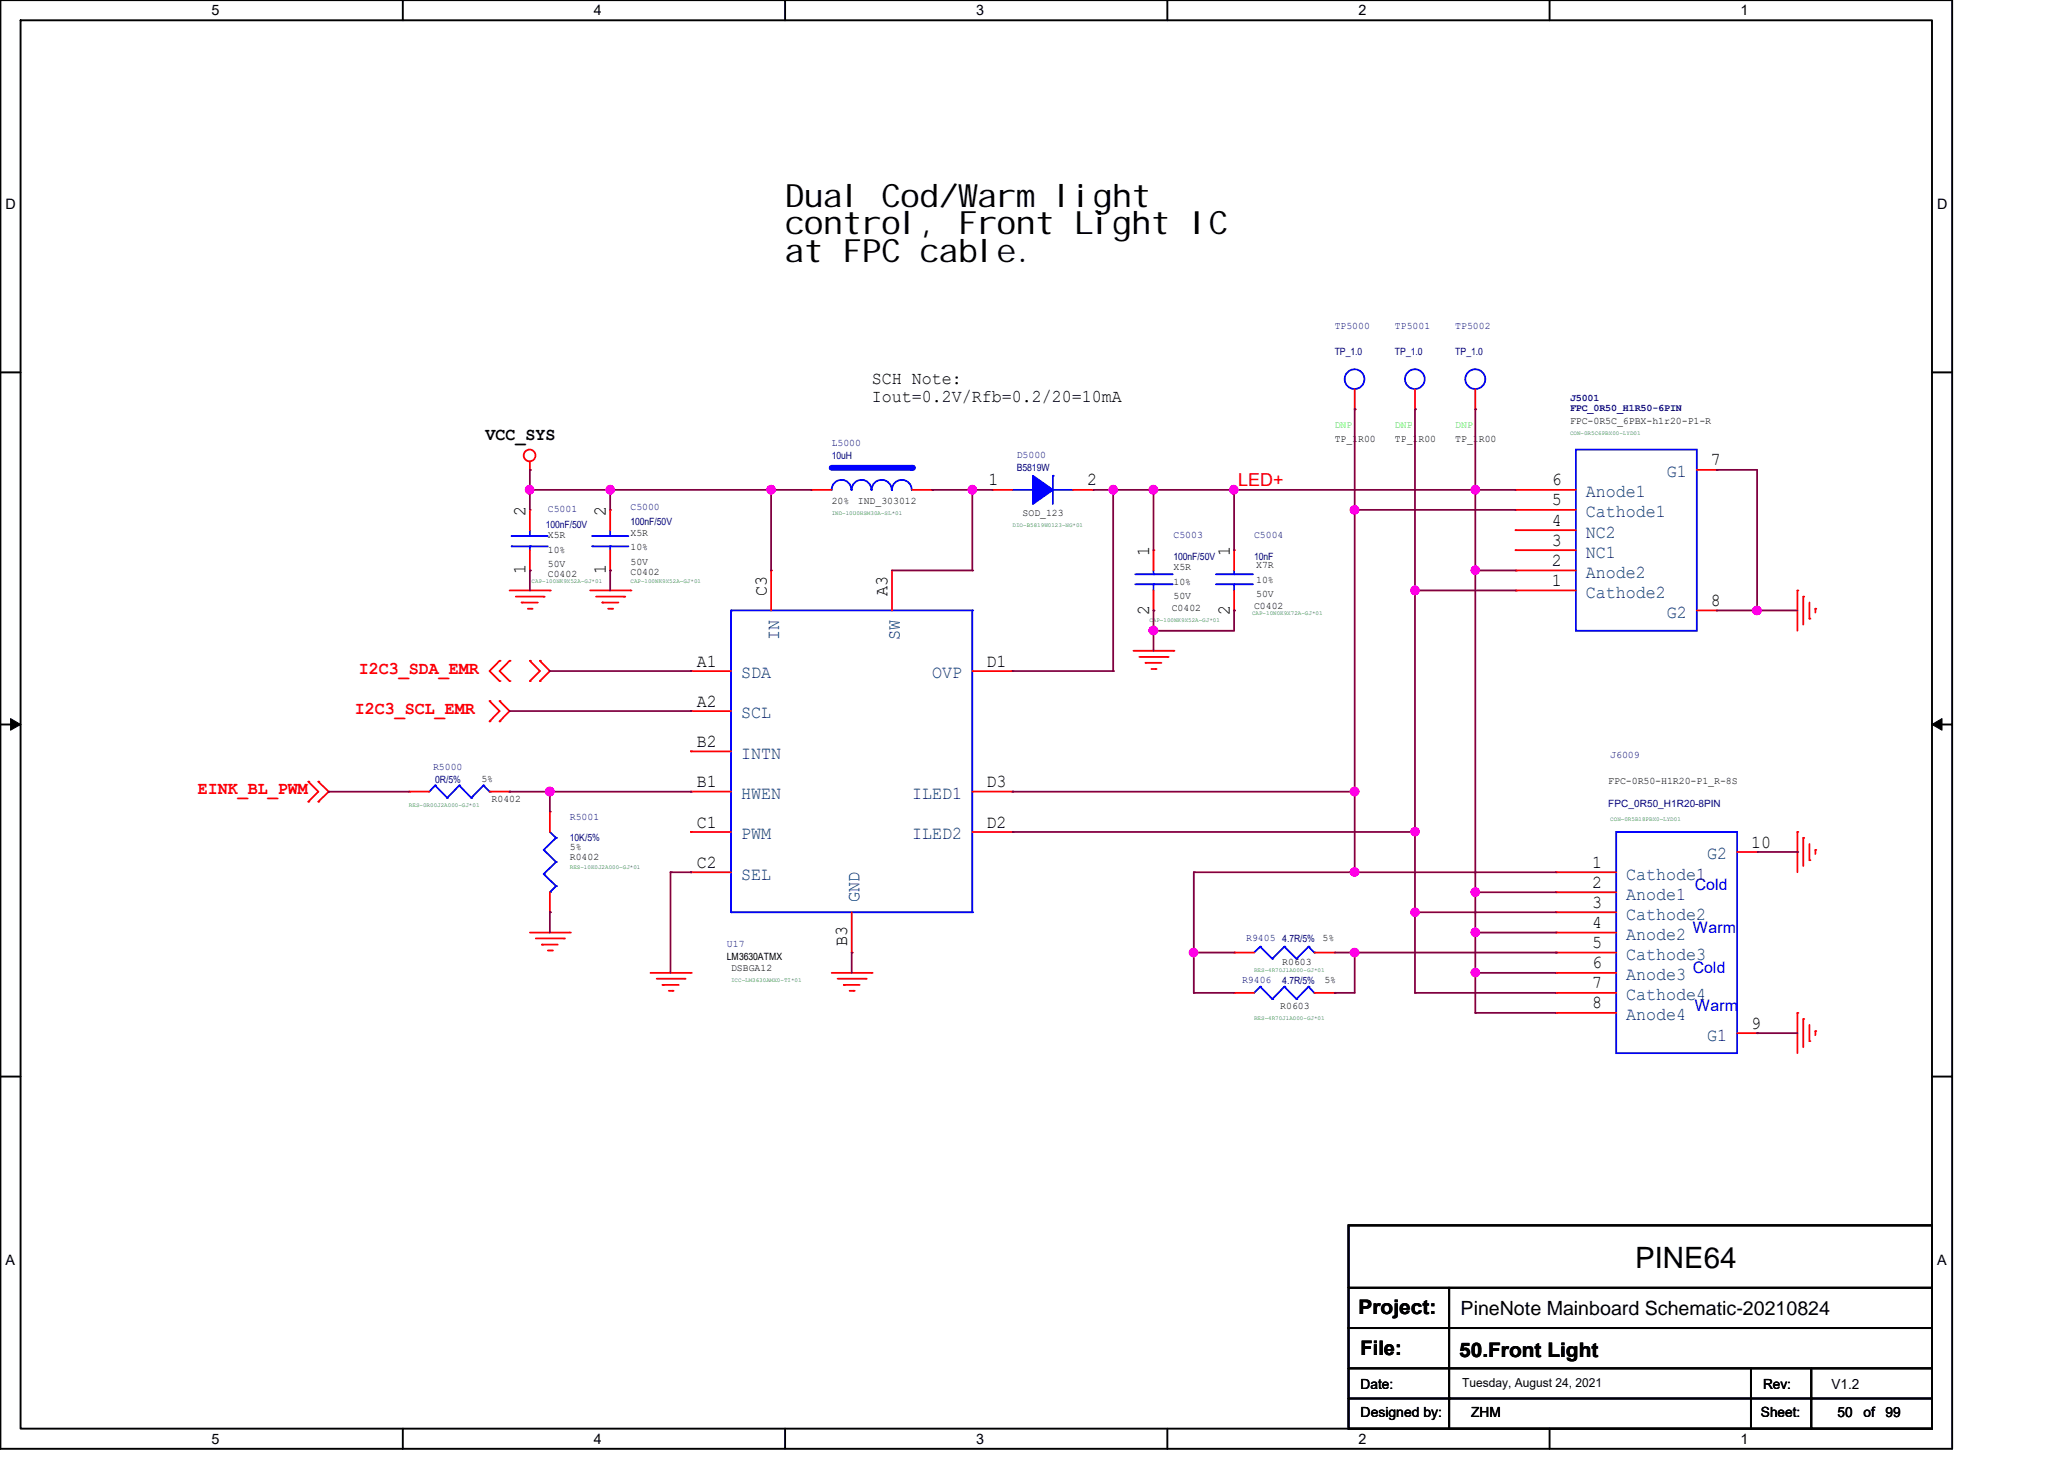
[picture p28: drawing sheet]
<svg xmlns="http://www.w3.org/2000/svg" width="297mm" height="210mm" viewBox="0 0 297 210" stroke-linecap="round" stroke-linejoin="round" font-family="sans-serif">
<defs><g id="words">
<g font-size="4.6">
<text x="113" y="29.7">D</text>
<text x="115.7" y="29.7">ual C</text>
<text x="129.6" y="29.7">od/W</text>
<text x="140.7" y="29.7">armlight</text>
<text x="113" y="33.7">control, Front Light IC</text>
<text x="113" y="37.7">at FPCcable.</text>
</g>
<text font-size="4.2" x="235.3" y="182.5">PINE64</text>
<g font-size="2.9">
<text x="195.5" y="189.2">Project:</text>
<text x="195.8" y="195">File:</text>
<text x="210" y="195.2">50.Front Light</text>
</g>
<text font-size="2.8" x="210.2" y="189.3">PineNote Mainboard Schematic-20210824</text>
<g font-size="2.6">
<text x="125.4" y="55.2">SCH Note:</text>
<text x="125.4" y="57.8">Iout=0.2V/Rfb=0.2/20=10mA</text>
<text x="69.9" y="63.3">VCC_SYS</text>
<text x="142.3" y="69.9">1</text>
<text x="156.4" y="69.9">2</text>
<text x="223.3" y="69.9">6</text>
<text x="246.2" y="67">7</text>
<text x="75.6" y="74.3" transform="rotate(-90 75.6 74.3)">2</text>
<text x="87.2" y="74.3" transform="rotate(-90 87.2 74.3)">2</text>
<text x="223.3" y="75.7">4</text>
<text x="223.3" y="72.7">5</text>
<text x="75.6" y="82.7" transform="rotate(-90 75.6 82.7)">1</text>
<text x="87.2" y="82.7" transform="rotate(-90 87.2 82.7)">1</text>
<text x="165.4" y="80.1" transform="rotate(-90 165.4 80.1)">1</text>
<text x="177" y="80.1" transform="rotate(-90 177 80.1)">1</text>
<text x="223.3" y="81.5">2</text>
<text x="223.3" y="78.5">3</text>
<text x="110.3" y="85.8" transform="rotate(-90 110.3 85.8)">C3</text>
<text x="127.7" y="85.8" transform="rotate(-90 127.7 85.8)">A3</text>
<text x="165.4" y="88.5" transform="rotate(-90 165.4 88.5)">2</text>
<text x="177" y="88.5" transform="rotate(-90 177 88.5)">2</text>
<text x="223.3" y="84.3">1</text>
<text x="246.2" y="87.2">8</text>
<text x="100.3" y="95.9">A1</text>
<text x="142" y="95.9">D1</text>
<text x="100.3" y="101.7">A2</text>
<text x="100.3" y="107.5">B2</text>
<text x="100.3" y="113.3">B1</text>
<text x="142" y="113.3">D3</text>
<text x="100.3" y="119.1">C1</text>
<text x="142" y="119.1">D2</text>
<text x="100.3" y="124.9">C2</text>
<text x="229.1" y="124.9">1</text>
<text x="252" y="122">10</text>
<text x="229.1" y="130.7">3</text>
<text x="229.1" y="127.8">2</text>
<text x="121.9" y="136.2" transform="rotate(-90 121.9 136.2)">B3</text>
<text x="229.1" y="136.5">5</text>
<text x="229.1" y="133.6">4</text>
<text x="229.1" y="142.3">7</text>
<text x="229.1" y="139.4">6</text>
<text x="229.1" y="145.1">8</text>
<text x="252" y="148.1">9</text>
</g>
<g font-size="2.6" fill="#f00">
<text x="178.2" y="69.9">LED+</text>
<text x="51.6" y="97">I2C3_SDA_EMR</text>
<text x="51.1" y="102.7">I2C3_SCL_EMR</text>
<text x="28.5" y="114.3">EINK_BL_PWM</text>
</g>
<g font-size="2.6" fill="#004080">
<text x="228.2" y="71.6">Anode1</text>
<text x="239.9" y="68.7">G1</text>
<text x="228.2" y="77.4">NC2</text>
<text x="228.2" y="74.4">Cathode1</text>
<text x="228.2" y="83.2">Anode2</text>
<text x="228.2" y="80.2">NC1</text>
<text x="228.2" y="86">Cathode2</text>
<text x="239.9" y="88.9">G2</text>
<text x="112.1" y="92.2" transform="rotate(-90 112.1 92.2)">IN</text>
<text x="129.5" y="92.2" transform="rotate(-90 129.5 92.2)">SW</text>
<text x="106.7" y="97.6">SDA</text>
<text x="134.2" y="97.6">OVP</text>
<text x="106.7" y="103.4">SCL</text>
<text x="106.7" y="109.2">INTN</text>
<text x="106.7" y="115">HWEN</text>
<text x="131.3" y="115">ILED1</text>
<text x="106.7" y="120.8">PWM</text>
<text x="131.3" y="120.8">ILED2</text>
<text x="245.7" y="123.7">G2</text>
<text x="106.7" y="126.6">SEL</text>
<text x="123.7" y="129.9" transform="rotate(-90 123.7 129.9)">GND</text>
<text x="234" y="126.6">Cathode1</text>
<text x="234" y="129.5">Anode1</text>
<text x="234" y="132.4">Cathode2</text>
<text x="234" y="135.3">Anode2</text>
<text x="234" y="138.2">Cathode3</text>
<text x="234" y="141.1">Anode3</text>
<text x="234" y="144">Cathode4</text>
<text x="234" y="146.8">Anode4</text>
<text x="245.7" y="149.8">G1</text>
</g>
<g font-size="2.3" fill="#00f">
<text x="243.9" y="128.2">Cold</text>
<text x="243.6" y="134.3">Warm</text>
<text x="243.6" y="140.1">Cold</text>
<text x="243.9" y="145.6">Warm</text>
</g>
<g font-size="2.1">
<text x="30.5" y="2.2">5</text>
<text x="85.5" y="2.2">4</text>
<text x="140.5" y="2.2">3</text>
<text x="195.5" y="2.2">2</text>
<text x="250.5" y="2.2">1</text>
<text x=".8" y="30.1">D</text>
<text x="278.8" y="30.1">D</text>
<text x=".8" y="182.1">A</text>
<text x="278.8" y="182.1">A</text>
<text x="30.5" y="207.8">5</text>
<text x="85.5" y="207.8">4</text>
<text x="140.5" y="207.8">3</text>
<text x="195.5" y="207.8">2</text>
<text x="250.5" y="207.8">1</text>
</g>
<g font-size="2">
<text x="195.8" y="199.9">Date:</text>
<text x="195.8" y="203.9">Designed by:</text>
<text x="211.7" y="203.9">ZHM</text>
<text x="253.4" y="203.9">Sheet:</text>
<text x="253.7" y="199.9">Rev:</text>
<text x="263.6" y="199.9">V1.2</text>
<text x="264.4" y="203.9">50</text>
<text x="268.2" y="203.9">of</text>
<text x="271.4" y="203.9">99</text>
</g>
<text font-size="1.8" x="210.4" y="199.6">Tuesday, August 24, 2021</text>
<g font-size="1.4" fill="#000080">
<text x="192.1" y="47.3">TP5000</text>
<text x="200.8" y="47.3">TP5001</text>
<text x="209.4" y="47.3">TP5002</text>
<text x="192.1" y="51">TP_1.0</text>
<text x="200.8" y="51">TP_1.0</text>
<text x="209.4" y="51">TP_1.0</text>
<text x="225.9" y="57.8">J5001</text>
<text x="225.9" y="59.2">FPC_0R50_H1R50-6PIN</text>
<text x="119.7" y="64.2">L5000</text>
<text x="146.3" y="65.9">D5000</text>
<text x="119.7" y="66.1">10uH</text>
<text x="146.3" y="67.8">B5819W</text>
<text x="78.5" y="75.9">100nF/50V</text>
<text x="78.8" y="73.7">C5001</text>
<text x="90.7" y="73.4">C5000</text>
<text x="90.7" y="75.6">100nF/50V</text>
<text x="168.9" y="77.5">C5003</text>
<text x="180.5" y="77.5">C5004</text>
<text x="168.9" y="80.5">100nF/50V</text>
<text x="180.5" y="80.5">10nF</text>
<text x="62.3" y="110.8">R5000</text>
<text x="62.6" y="112.7">0R/5%</text>
<text x="231.7" y="109">J6009</text>
<text x="82" y="118">R5001</text>
<text x="231.5" y="116.2">FPC_0R50_H1R20-8PIN</text>
<text x="82" y="121.1">10K/5%</text>
<text x="104.6" y="136.2">U17</text>
<text x="179.3" y="135.4">R9405</text>
<text x="184.5" y="135.6">4.7R/5%</text>
<text x="178.7" y="141.5">R9406</text>
<text x="184.5" y="141.6">4.7R/5%</text>
</g>
<g font-size="1.4" fill="#0f0">
<text x="192.1" y="61.6">DNP</text>
<text x="200.8" y="61.6">DNP</text>
<text x="209.4" y="61.6">DNP</text>
</g>
<g font-size="1.4">
<text x="192.1" y="63.6">TP_1R00</text>
<text x="200.8" y="63.6">TP_1R00</text>
<text x="209.4" y="63.6">TP_1R00</text>
<text x="225.9" y="61">FPC-0R5C_6PBX-h1r20-P1-R</text>
<text x="78.8" y="77.5">X5R</text>
<text x="90.7" y="77.2">X5R</text>
<text x="119.7" y="72.6">20%</text>
<text x="123.5" y="72.6">IND_303012</text>
<text x="147.2" y="74.3">SOD_123</text>
<text x="78.8" y="83">C0402</text>
<text x="78.8" y="79.5">10%</text>
<text x="78.8" y="81.6">50V</text>
<text x="90.7" y="82.7">C0402</text>
<text x="90.7" y="79.2">10%</text>
<text x="90.7" y="81.3">50V</text>
<text x="168.9" y="82.1">X5R</text>
<text x="180.8" y="81.8">X7R</text>
<text x="180.8" y="83.8">10%</text>
<text x="168.6" y="87.9">C0402</text>
<text x="168.9" y="84.1">10%</text>
<text x="168.9" y="86.2">50V</text>
<text x="180.5" y="87.6">C0402</text>
<text x="180.8" y="85.9">50V</text>
<text x="69.3" y="112.5">5%</text>
<text x="231.5" y="112.8">FPC-0R50-H1R20-P1_R-8S</text>
<text x="70.8" y="115.4">R0402</text>
<text x="82" y="123.8">R0402</text>
<text x="82" y="122.4">5%</text>
<text x="190.3" y="135.4">5%</text>
<text x="104.6" y="138.2">LM3630ATMX</text>
<text x="105.2" y="139.7">DSBGA12</text>
<text x="184.5" y="138.9">R0603</text>
<text x="190.6" y="141.5">5%</text>
<text x="184.2" y="145.2">R0603</text>
</g>
<g font-size=".8" fill="#008000">
<text x="225.9" y="62.5">CON-0R5C6PBX00-LYD01</text>
<text x="119.7" y="74.1">IND-10U0HSM30A-SL*01</text>
<text x="145.7" y="75.8">DIO-B5819W0123-NG*01</text>
<text x="76.5" y="84">CAP-100NK9X52A-GJ*01</text>
<text x="90.7" y="84">CAP-100NK9X52A-GJ*01</text>
<text x="165.4" y="89.5">CAP-100NK9X52A-GJ*01</text>
<text x="180.2" y="88.6">CAP-10N0K9X72A-GJ*01</text>
<text x="58.9" y="116.1">RES-0R00J2A000-GJ*01</text>
<text x="231.7" y="118.1">CON-0R5B18PBX0-LYD01</text>
<text x="82" y="125.1">RES-10K0J2A000-GJ*01</text>
<text x="105.2" y="141.3">ICC-LM3630AMX0-TI*01</text>
<text x="180.5" y="139.8">RES-4R70J1A000-GJ*01</text>
<text x="180.5" y="146.8">RES-4R70J1A000-GJ*01</text>
</g>
</g></defs>
<path d="M.1 0h280.8v208.5h-280.8zM3 2.9h275v202.7h-275z" fill="none" stroke="#000" stroke-width=".28"/>
<g fill="#fff">
<path d="M30.5 .3h1.1v2.3h-1.1z"/>
<path d="M30.5 205.9h1.1v2.3h-1.1z"/>
</g>
<path d="M58 0v2.9M58 205.6v2.9" fill="none" stroke="#000" stroke-width=".28"/>
<g fill="#fff">
<path d="M85.5 .3h1.1v2.3h-1.1z"/>
<path d="M85.5 205.9h1.1v2.3h-1.1z"/>
</g>
<path d="M113 0v2.9M113 205.6v2.9" fill="none" stroke="#000" stroke-width=".28"/>
<g fill="#fff">
<path d="M140.5 .3h1.1v2.3h-1.1z"/>
<path d="M140.5 205.9h1.1v2.3h-1.1z"/>
</g>
<path d="M168 0v2.9M168 205.6v2.9" fill="none" stroke="#000" stroke-width=".28"/>
<g fill="#fff">
<path d="M195.5 .3h1.2v2.3h-1.2z"/>
<path d="M195.5 205.9h1.2v2.3h-1.2z"/>
</g>
<path d="M223 0v2.9M223 205.6v2.9" fill="none" stroke="#000" stroke-width=".28"/>
<g fill="#fff">
<path d="M250.5 .3h1.2v2.3h-1.2z"/>
<path d="M250.5 205.9h1.2v2.3h-1.2z"/>
<path d="M.8 28.3h1.5v2.3h-1.5z"/>
<path d="M278.8 28.3h1.5v2.3h-1.5z"/>
<path d="M.8 78.9h1.5v2.3h-1.5z"/>
<path d="M278.8 78.9h1.5v2.3h-1.5z"/>
</g>
<path d="M.1 53.6h2.9M278 53.6h2.9" fill="none" stroke="#000" stroke-width=".28"/>
<g fill="#fff">
<path d="M.8 129.6h1.4v2.3h-1.4z"/>
<path d="M278.8 129.6h1.4v2.3h-1.4z"/>
</g>
<path d="M.1 104.3h2.9M278 104.3h2.9" fill="none" stroke="#000" stroke-width=".28"/>
<g fill="#000" stroke="#000" stroke-width=".14">
<path d="M1.5 103.4l1.5 .9-1.5 .8z" fill-rule="evenodd"/>
<path d="M278 104.3l1.5-.9v1.7z" fill-rule="evenodd"/>
</g>
<g fill="#fff">
<path d="M.8 180.3h1.4v2.3h-1.4z"/>
<path d="M278.8 180.3h1.4v2.3h-1.4z"/>
</g>
<path d="M.1 154.9h2.9M278 154.9h2.9M194.1 176.4h83.9v29.2h-83.9zM194.1 185.3h83.9M194.1 191.1h83.9M194.1 196.9h83.9M208.6 185.3v20.3M252 196.9v8.7M260.7 196.9v8.7M194.1 201.3h83.9" fill="none" stroke="#000" stroke-width=".28"/>
<g fill="none" stroke="#f00" stroke-width=".25">
<path d="M76.3 67.6h.1M76.3 73.4h.1M76.3 66.4v1.2M76.3 73.4v2.9M76.3 79.2v2.9M166 79.2h.1M166 79.2v2.9M71.9 95.1h.1M71.9 98h.1M71.9 95.1l-1.4 1.5 1.4 1.4M73.3 95.1h.1M73.3 98h.1"/>
<path d="M73.3 85h5.8M73.3 95.1l-1.4 1.5 1.4 1.4M74.2 85.9h4M75.1 86.7h.1M75.1 86.7h2.3M76 87.6h.5M76.3 95.1h.1M76.3 98h.1M76.3 82.1h.1M76.3 95.1l1.4 1.5-1.4 1.4M76.5 87.6h.1M77.7 98h.1"/>
<path d="M77.7 95.1h.1M77.7 95.1l1.4 1.5-1.4 1.4M78.2 85.9h.1M79.1 85h.1M84.9 85h5.8M85.8 85.9h4M86.7 86.7h.1M86.7 86.7h2.3M87.5 87.6h.6M88.1 87.6h.1M89.8 85.9h.1M90.7 85h.1"/>
<path d="M99.4 96.6h.1M99.4 96.6h5.8M111 82.1h.1M111 82.1v5.8M128.4 82.1h.1M128.4 82.1v5.8M139.9 96.6h5.8M145.7 96.6h.1M163.1 93.7h5.8M164 94.5h4M164.9 95.4h.1M164.9 95.4h2.2"/>
<path d="M165.7 96.3h.6M166 87.9h.1M166 85v2.9M166.3 96.3h.1M168 94.5h.1M168.9 93.7h.1M258.7 85h.1M258.7 85v5.8M259.5 85.9h.1M259.5 85.9v4M260.4 89h.1M260.4 86.7v2.3"/>
<path d="M261.3 87.6h.1M261.3 87.6v.6M44.4 112.5h.1M44.4 115.4h.1M44.4 112.5l1.4 1.4-1.4 1.5M45.8 115.4h.1M45.8 112.5h.1M45.8 112.5l1.5 1.4-1.5 1.5M58.9 113.9h.1M58.9 113.9h2.9M70.5 100.9h.1M70.5 103.8h.1"/>
<path d="M70.5 100.9l1.4 1.4-1.4 1.5M70.5 113.9h2.8M71.9 103.8h.1M71.9 100.9h.1M71.9 100.9l1.4 1.4-1.4 1.5M73.3 113.9h.1M99.4 102.3h.1M99.4 113.9h.1M99.4 108.1h.1M99.4 119.7h.1M99.4 102.3h5.8M99.4 113.9h5.8"/>
<path d="M99.4 108.1h5.8M99.4 119.7h5.8M139.9 113.9h5.8M139.9 119.7h5.8M145.7 119.7h.1M145.7 113.9h.1M258.7 119.7h.1M258.7 119.7v5.8M76.3 134.2h5.7M77.1 135.1h4.1M78 136h.1M78 136h2.3"/>
<path d="M78.8 136.8h.6M79.4 136.8h.1M81.2 135.1h.1M82 134.2h.1M99.4 125.5h.1M99.4 125.5h5.8M122.6 137.1h.1M122.6 131.3v5.8M177.6 137.1h.1M177.6 137.1h2.9M189.2 137.1h2.9M192.1 137.1h.1"/>
<path d="M223.9 125.5h.1M223.9 128.4h.1M223.9 131.3h.1M223.9 134.2h.1M223.9 137.1h.1M223.9 134.2h8.7M223.9 137.1h8.7M223.9 125.5h8.7M223.9 128.4h8.7M223.9 131.3h8.7M250 122.6h2.9M252.9 122.6h.1"/>
<path d="M259.5 120.6h.1M259.5 120.6v4M260.4 123.8h.1M260.4 121.5v2.3M261.3 122.3h.1M261.3 122.3v.6M93.6 140h5.8M94.5 140.9h4M95.3 141.8h.1M95.3 141.8h2.4M96.2 142.6h.6M96.8 142.6h.1"/>
<path d="M98.5 140.9h.1M99.4 140h.1M119.7 140h5.7M120.5 140.9h4.1M121.4 141.8h.1M121.4 141.8h2.3M122.3 142.6h.6M122.9 142.6h.1M124.6 140.9h.1M125.4 140h.1M223.9 140h.1M223.9 142.9h.1"/>
<path d="M223.9 145.8h.1M223.9 140h8.7M223.9 142.9h8.7M223.9 145.8h8.7M250 148.7h2.9M252.9 148.7h.1M258.7 145.8h.1M258.7 145.8v5.8M259.5 146.7h.1M259.5 146.7v4M260.4 149.8h.1M260.4 147.5v2.3"/>
<path d="M261.3 148.4h.1M261.3 148.4v.6"/>
<circle cx="76.2" cy="65.5" r=".85"/>
</g>
<g fill="none" stroke="#00f" stroke-width=".25">
<path d="M73.6 77.1h.1M73.6 78.6h.1M73.6 77.1h5.2M73.6 78.6h5.2M76.3 78.6h.1M76.3 77.1h.1M76.3 76.3v.8M76.3 78.6v.6M145.7 70.5h2.9M148.6 70.5h.1M151.5 68.5h.1M151.5 68.5v4"/>
<path d="M151.5 70.5h2.9M154.4 70.5h.1M105.2 87.9h.1M105.2 87.9v43.4M105.2 87.9h34.7M139.9 87.9h.1M139.9 87.9v43.4M163.4 84.1h5.2M163.4 82.7h5.2M166 82.7h.1M166 84.1h.1M166 82.1v.6"/>
<path d="M166 84.1v.9M168.6 84.1h.1M168.6 82.7h.1M62.6 113h.1M62.6 113l-.8 .9M62.6 113l1.8 1.8M64.4 114.8h.1M66.1 113h.1M66.1 113l-1.7 1.8M66.1 113l1.7 1.8M67.8 114.8h.1M69.6 113h.1"/>
<path d="M69.6 113l-1.8 1.8M69.6 113l.9 .9M70.5 113.9h.1M232.6 119.7h17.4v31.9h-17.4zM105.2 131.3h.1M105.2 131.3h34.7M139.9 131.3h.1M181.4 136.2h.1M181.4 136.2l-.9 .9M181.4 136.2l1.7 1.8M183.1 138h.1M184.8 136.2h.1"/>
<path d="M184.8 136.2l-1.7 1.8M184.8 136.2l1.8 1.8M186.6 138h.1M188.3 136.2h.1M188.3 136.2l-1.7 1.8M188.3 136.2l.9 .9M189.2 137.1h.1"/>
</g>
<path d="M148.6 68.5l2.9 2-2.9 2z" fill-rule="evenodd" fill="#00f"/>
<g fill="none" stroke="#00f" stroke-width=".25">
<path d="M119.7 70.5a1.42 1.42 0 0 1 1.4-1.4 1.42 1.42 0 0 1 1.4 1.4M122.6 70.5a1.42 1.42 0 0 1 1.4-1.4 1.42 1.42 0 0 1 1.4 1.4M125.4 70.5a1.44 1.44 0 0 1 1.5-1.4 1.44 1.44 0 0 1 1.4 1.4M128.4 70.5a1.42 1.42 0 0 1 1.4-1.4 1.42 1.42 0 0 1 1.4 1.4M148.6 68.5l2.9 2-2.9 2zM226.8 64.7h17.4v26.1h-17.4zM175 84.1h5.2M175 82.7h5.2M177.6 82.7h.1M177.6 84.1h.1M177.6 82.1v.6M177.6 84.1v.9"/>
<path d="M180.2 84.1h.1M180.2 82.7h.1M79.1 119.7l.9 .9M78.2 122.3h.1M78.2 125.8h.1M78.2 122.3l1.8 1.8M78.2 125.8l1.8 1.7M79.1 128.4h.1M80 120.6h.1M80 124.1h.1M80 127.5h.1M80 120.6l-1.8 1.7"/>
<path d="M80 124.1l-1.8 1.7M80 127.5l-.9 .9M181.4 142h.1M181.4 142l-.9 .9M181.4 142l1.7 1.8M183.1 143.8h.1M184.8 142h.1M184.8 142l-1.7 1.8M184.8 142l1.8 1.8M186.6 143.8h.1M188.3 142h.1M188.3 142l-1.7 1.8"/>
<path d="M188.3 142l.9 .9M189.2 142.9h.1"/>
<circle cx="212.3" cy="54.6" r="1.43"/>
</g>
<g fill="none" stroke="#f00" stroke-width=".25">
<path d="M212.3 58.9h.1M212.3 56v2.9M142.8 70.5h.1M142.8 70.5h2.9M154.4 70.5h2.9M157.3 70.5h.1M177.6 79.2h.1M177.6 79.2v2.9M218.1 79.2h.1M218.1 76.3h.1M218.1 73.4h.1M218.1 70.5h.1"/>
<path d="M218.1 70.5h8.7M218.1 79.2h8.7M218.1 76.3h8.7M218.1 73.4h8.7M244.2 67.6h2.9M247.1 67.6h.1M177.6 87.9h.1M177.6 85v2.9M218.1 85h.1M218.1 82.1h.1M218.1 85h8.7M218.1 82.1h8.7"/>
<path d="M244.2 87.9h2.9M247.1 87.9h.1M79.1 116.8h.1M79.1 116.8v2.9M79.1 131.3h.1M79.1 128.4v2.9M177.6 142.9h.1M177.6 142.9h2.9M189.2 142.9h2.9M192.1 142.9h.1"/>
</g>
<path d="M119.7 67.3h11.5" fill="none" stroke="#00f" stroke-width=".85"/>
<circle cx="131.2" cy="67.3" r=".42" fill="#00f"/>
<path d="M195 58.9h.1M195 56v2.9M203.6 58.9h.1M203.6 56v2.9M87.8 73.4h.1M87.8 73.4v2.9M87.8 79.2v2.9M116.8 70.5h.1M116.8 70.5h2.9M131.2 70.5h3M134.2 70.5h.1M87.8 82.1h.1" fill="none" stroke="#f00" stroke-width=".25"/>
<g fill="none" stroke="#00f" stroke-width=".25">
<path d="M85.2 77.1h.1M85.2 78.6h.1M85.2 77.1h5.2M85.2 78.6h5.2M87.8 78.6h.1M87.8 77.1h.1M87.8 76.3v.8M87.8 78.6v.6"/>
<circle cx="194.9" cy="54.6" r="1.42"/>
<circle cx="203.6" cy="54.6" r="1.42"/>
</g>
<path d="M87.8 70.5h.1M87.8 70.5v2.9M79.1 113.9h.1M79.1 113.9v2.9M79.1 113.9h20.3M99.4 113.9h.1M79.1 131.3h.1M79.1 131.3v2.9" fill="none" stroke="#800040" stroke-width=".25"/>
<circle cx="79.1" cy="113.9" r=".57" fill="#f0f"/>
<circle cx="79.1" cy="113.9" r=".57" fill="none" stroke="#f0f" stroke-width=".25"/>
<path d="M177.6 70.5h34.7M212.3 70.5h.1" fill="none" stroke="#800040" stroke-width=".25"/>
<circle cx="177.5" cy="70.5" r=".56" fill="#f0f"/>
<circle cx="177.5" cy="70.5" r=".56" fill="none" stroke="#f0f" stroke-width=".25"/>
<path d="M166 70.5h.1M166 70.5h11.6" fill="none" stroke="#800040" stroke-width=".25"/>
<circle cx="166" cy="70.5" r=".57" fill="#f0f"/>
<circle cx="166" cy="70.5" r=".57" fill="none" stroke="#f0f" stroke-width=".25"/>
<path d="M76.3 70.5h.1M76.3 70.5h11.5M166 90.8h.1M166 90.8h11.6" fill="none" stroke="#800040" stroke-width=".25"/>
<circle cx="87.8" cy="70.5" r=".56" fill="#f0f"/>
<circle cx="87.8" cy="70.5" r=".56" fill="none" stroke="#f0f" stroke-width=".25"/>
<circle cx="76.2" cy="70.5" r=".56" fill="#f0f"/>
<circle cx="76.2" cy="70.5" r=".56" fill="none" stroke="#f0f" stroke-width=".25"/>
<path d="M166 70.5h.1M166 70.5v8.7M166 87.9h.1M166 87.9v2.9M177.6 87.9h.1M177.6 87.9v2.9" fill="none" stroke="#800040" stroke-width=".25"/>
<circle cx="166" cy="90.7" r=".56" fill="#f0f"/>
<circle cx="166" cy="90.7" r=".56" fill="none" stroke="#f0f" stroke-width=".25"/>
<path d="M76.3 67.6h.1M76.3 67.6v2.9M87.8 70.5h.1M87.8 70.5h23.2M111 70.5h.1M111 70.5v11.6M134.2 70.5h.1M134.2 70.5h8.6M139.9 70.5h.1M139.9 70.5v11.6M157.3 70.5h2.9M160.2 70.5h.1" fill="none" stroke="#800040" stroke-width=".25"/>
<circle cx="139.9" cy="70.5" r=".56" fill="#f0f"/>
<circle cx="139.9" cy="70.5" r=".56" fill="none" stroke="#f0f" stroke-width=".25"/>
<path d="M111 70.5h.1M111 70.5h5.8M177.6 70.5h.1M177.6 70.5v8.7" fill="none" stroke="#800040" stroke-width=".25"/>
<circle cx="111" cy="70.5" r=".56" fill="#f0f"/>
<circle cx="111" cy="70.5" r=".56" fill="none" stroke="#f0f" stroke-width=".25"/>
<g fill="none" stroke="#800040" stroke-width=".25">
<path d="M76.3 70.5h.1M76.3 70.5v2.9M212.3 70.5h.1M212.3 70.5h5.8M76.3 82.1h.1M76.3 82.1v2.9M87.8 82.1h.1M87.8 82.1v2.9M166 90.8h.1M166 90.8v2.9M47.3 113.9h.1M47.3 113.9h11.6"/>
<path d="M73.3 113.9h.1M73.3 113.9h5.8"/>
</g>
<circle cx="212.3" cy="70.5" r=".56" fill="#f0f"/>
<circle cx="212.3" cy="70.5" r=".56" fill="none" stroke="#f0f" stroke-width=".25"/>
<path d="M195 58.9h.1M195 58.9v14.5M203.6 58.9h.1M203.6 58.9v26.1M212.3 58.9h.1M212.3 58.9v11.6" fill="none" stroke="#800040" stroke-width=".25"/>
<circle cx="194.9" cy="73.4" r=".56" fill="#f0f"/>
<circle cx="194.9" cy="73.4" r=".56" fill="none" stroke="#f0f" stroke-width=".25"/>
<path d="M195 73.4h.1M195 73.4h23.1M195 73.4v40.5M212.3 70.5h.1M212.3 70.5v11.6M203.6 85h.1M203.6 85h14.5M203.6 85v34.7M212.3 82.1h.1M212.3 82.1h5.8M195 113.9h.1M203.6 119.7h.1" fill="none" stroke="#800040" stroke-width=".25"/>
<circle cx="203.6" cy="85" r=".56" fill="#f0f"/>
<circle cx="203.6" cy="85" r=".56" fill="none" stroke="#f0f" stroke-width=".25"/>
<path d="M247.1 87.9h5.8M252.9 87.9h.1" fill="none" stroke="#800040" stroke-width=".25"/>
<circle cx="252.9" cy="87.9" r=".56" fill="#f0f"/>
<circle cx="252.9" cy="87.9" r=".56" fill="none" stroke="#f0f" stroke-width=".25"/>
<g fill="none" stroke="#800040" stroke-width=".25">
<path d="M160.2 70.5h.1M160.2 70.5v26.1M247.1 67.6h.1M247.1 67.6h5.8v20.3M79.1 96.6h20.3M99.4 96.6h.1M128.4 82.1h11.5M139.9 82.1h.1M145.7 96.6h14.5M160.2 96.6h.1M252.9 87.9h.1M252.9 87.9h5.8"/>
<path d="M73.3 102.3h26.1M99.4 102.3h.1"/>
</g>
<circle cx="160.2" cy="70.5" r=".56" fill="#f0f"/>
<circle cx="160.2" cy="70.5" r=".56" fill="none" stroke="#f0f" stroke-width=".25"/>
<path d="M160.2 70.5h5.8M166 70.5h.1M145.7 113.9h.1M145.7 119.7h.1M145.7 113.9h49.3M145.7 119.7h57.9" fill="none" stroke="#800040" stroke-width=".25"/>
<circle cx="203.6" cy="119.7" r=".55" fill="#f0f"/>
<circle cx="203.6" cy="119.7" r=".55" fill="none" stroke="#f0f" stroke-width=".25"/>
<path d="M195 113.9h.1M195 113.9v11.6M96.5 125.5h.1M96.5 125.5v14.5M96.5 125.5h2.9M99.4 125.5h.1M122.6 137.1h.1M122.6 137.1v2.9M195 125.5h.1M195 125.5h28.9" fill="none" stroke="#800040" stroke-width=".25"/>
<circle cx="194.9" cy="125.5" r=".56" fill="#f0f"/>
<circle cx="194.9" cy="125.5" r=".56" fill="none" stroke="#f0f" stroke-width=".25"/>
<circle cx="194.9" cy="113.9" r=".57" fill="#f0f"/>
<circle cx="194.9" cy="113.9" r=".57" fill="none" stroke="#f0f" stroke-width=".25"/>
<path d="M203.6 131.3h.1M203.6 131.3h20.3" fill="none" stroke="#800040" stroke-width=".25"/>
<circle cx="203.6" cy="131.3" r=".55" fill="#f0f"/>
<circle cx="203.6" cy="131.3" r=".55" fill="none" stroke="#f0f" stroke-width=".25"/>
<path d="M212.3 82.1v46.3M203.6 119.7h.1M203.6 119.7v23.2M203.6 131.3h.1M212.3 128.4h.1M203.6 142.9h.1M203.6 142.9h20.3M212.3 145.8h.1M212.3 145.8h11.6" fill="none" stroke="#800040" stroke-width=".25"/>
<circle cx="212.3" cy="82.1" r=".55" fill="#f0f"/>
<circle cx="212.3" cy="82.1" r=".55" fill="none" stroke="#f0f" stroke-width=".25"/>
<circle cx="212.3" cy="128.4" r=".56" fill="#f0f"/>
<circle cx="212.3" cy="128.4" r=".56" fill="none" stroke="#f0f" stroke-width=".25"/>
<path d="M212.3 128.4h.1M212.3 134.2h.1M212.3 128.4h11.6M212.3 128.4v11.6M212.3 140h.1M212.3 140h11.6" fill="none" stroke="#800040" stroke-width=".25"/>
<circle cx="212.3" cy="140" r=".55" fill="#f0f"/>
<circle cx="212.3" cy="140" r=".55" fill="none" stroke="#f0f" stroke-width=".25"/>
<path d="M212.3 134.2h.1M212.3 134.2h11.6M212.3 140h.1M212.3 140v5.8" fill="none" stroke="#800040" stroke-width=".25"/>
<circle cx="212.3" cy="134.2" r=".55" fill="#f0f"/>
<circle cx="212.3" cy="134.2" r=".55" fill="none" stroke="#f0f" stroke-width=".25"/>
<path d="M171.8 137.1h.1M171.8 137.1h5.8M171.8 137.1v5.8M192.1 137.1h2.9M195 137.1h.1M252.9 122.6h5.8M258.7 122.6h.1M171.8 142.9h.1M171.8 142.9h5.8M252.9 148.7h.1M252.9 148.7h5.8" fill="none" stroke="#800040" stroke-width=".25"/>
<circle cx="171.8" cy="137.1" r=".55" fill="#f0f"/>
<circle cx="171.8" cy="137.1" r=".55" fill="none" stroke="#f0f" stroke-width=".25"/>
<path d="M171.8 125.5h.1M171.8 125.5v11.6M171.8 125.5h23.2M195 125.5h.1M195 137.1h.1M195 137.1v5.8h-2.9M195 137.1h28.9M223.9 137.1h.1M192.1 142.9h.1" fill="none" stroke="#800040" stroke-width=".25"/>
<circle cx="194.9" cy="137.1" r=".56" fill="#f0f"/>
<circle cx="194.9" cy="137.1" r=".56" fill="none" stroke="#f0f" stroke-width=".25"/>
<circle cx="79.1" cy="113.9" r=".57" fill="#f0f"/>
<circle cx="79.1" cy="113.9" r=".57" fill="none" stroke="#f0f" stroke-width=".25"/>
<circle cx="177.5" cy="70.5" r=".56" fill="#f0f"/>
<circle cx="177.5" cy="70.5" r=".56" fill="none" stroke="#f0f" stroke-width=".25"/>
<circle cx="166" cy="70.5" r=".57" fill="#f0f"/>
<circle cx="166" cy="70.5" r=".57" fill="none" stroke="#f0f" stroke-width=".25"/>
<circle cx="87.8" cy="70.5" r=".56" fill="#f0f"/>
<circle cx="87.8" cy="70.5" r=".56" fill="none" stroke="#f0f" stroke-width=".25"/>
<circle cx="76.2" cy="70.5" r=".56" fill="#f0f"/>
<circle cx="76.2" cy="70.5" r=".56" fill="none" stroke="#f0f" stroke-width=".25"/>
<circle cx="166" cy="90.7" r=".56" fill="#f0f"/>
<circle cx="166" cy="90.7" r=".56" fill="none" stroke="#f0f" stroke-width=".25"/>
<circle cx="139.9" cy="70.5" r=".56" fill="#f0f"/>
<circle cx="139.9" cy="70.5" r=".56" fill="none" stroke="#f0f" stroke-width=".25"/>
<circle cx="111" cy="70.5" r=".56" fill="#f0f"/>
<circle cx="111" cy="70.5" r=".56" fill="none" stroke="#f0f" stroke-width=".25"/>
<circle cx="212.3" cy="70.5" r=".56" fill="#f0f"/>
<circle cx="212.3" cy="70.5" r=".56" fill="none" stroke="#f0f" stroke-width=".25"/>
<circle cx="194.9" cy="73.4" r=".56" fill="#f0f"/>
<circle cx="194.9" cy="73.4" r=".56" fill="none" stroke="#f0f" stroke-width=".25"/>
<circle cx="203.6" cy="85" r=".56" fill="#f0f"/>
<circle cx="203.6" cy="85" r=".56" fill="none" stroke="#f0f" stroke-width=".25"/>
<circle cx="252.9" cy="87.9" r=".56" fill="#f0f"/>
<circle cx="252.9" cy="87.9" r=".56" fill="none" stroke="#f0f" stroke-width=".25"/>
<circle cx="160.2" cy="70.5" r=".56" fill="#f0f"/>
<circle cx="160.2" cy="70.5" r=".56" fill="none" stroke="#f0f" stroke-width=".25"/>
<circle cx="203.6" cy="119.7" r=".55" fill="#f0f"/>
<circle cx="203.6" cy="119.7" r=".55" fill="none" stroke="#f0f" stroke-width=".25"/>
<circle cx="194.9" cy="125.5" r=".56" fill="#f0f"/>
<circle cx="194.9" cy="125.5" r=".56" fill="none" stroke="#f0f" stroke-width=".25"/>
<circle cx="194.9" cy="113.9" r=".57" fill="#f0f"/>
<circle cx="194.9" cy="113.9" r=".57" fill="none" stroke="#f0f" stroke-width=".25"/>
<circle cx="203.6" cy="131.3" r=".55" fill="#f0f"/>
<circle cx="203.6" cy="131.3" r=".55" fill="none" stroke="#f0f" stroke-width=".25"/>
<circle cx="212.3" cy="82.1" r=".55" fill="#f0f"/>
<circle cx="212.3" cy="82.1" r=".55" fill="none" stroke="#f0f" stroke-width=".25"/>
<circle cx="212.3" cy="128.4" r=".56" fill="#f0f"/>
<circle cx="212.3" cy="128.4" r=".56" fill="none" stroke="#f0f" stroke-width=".25"/>
<circle cx="212.3" cy="140" r=".55" fill="#f0f"/>
<circle cx="212.3" cy="140" r=".55" fill="none" stroke="#f0f" stroke-width=".25"/>
<circle cx="212.3" cy="134.2" r=".55" fill="#f0f"/>
<circle cx="212.3" cy="134.2" r=".55" fill="none" stroke="#f0f" stroke-width=".25"/>
<circle cx="171.8" cy="137.1" r=".55" fill="#f0f"/>
<circle cx="171.8" cy="137.1" r=".55" fill="none" stroke="#f0f" stroke-width=".25"/>
<circle cx="194.9" cy="137.1" r=".56" fill="#f0f"/>
<circle cx="194.9" cy="137.1" r=".56" fill="none" stroke="#f0f" stroke-width=".25"/>
<use href="#words"/>
</svg>
